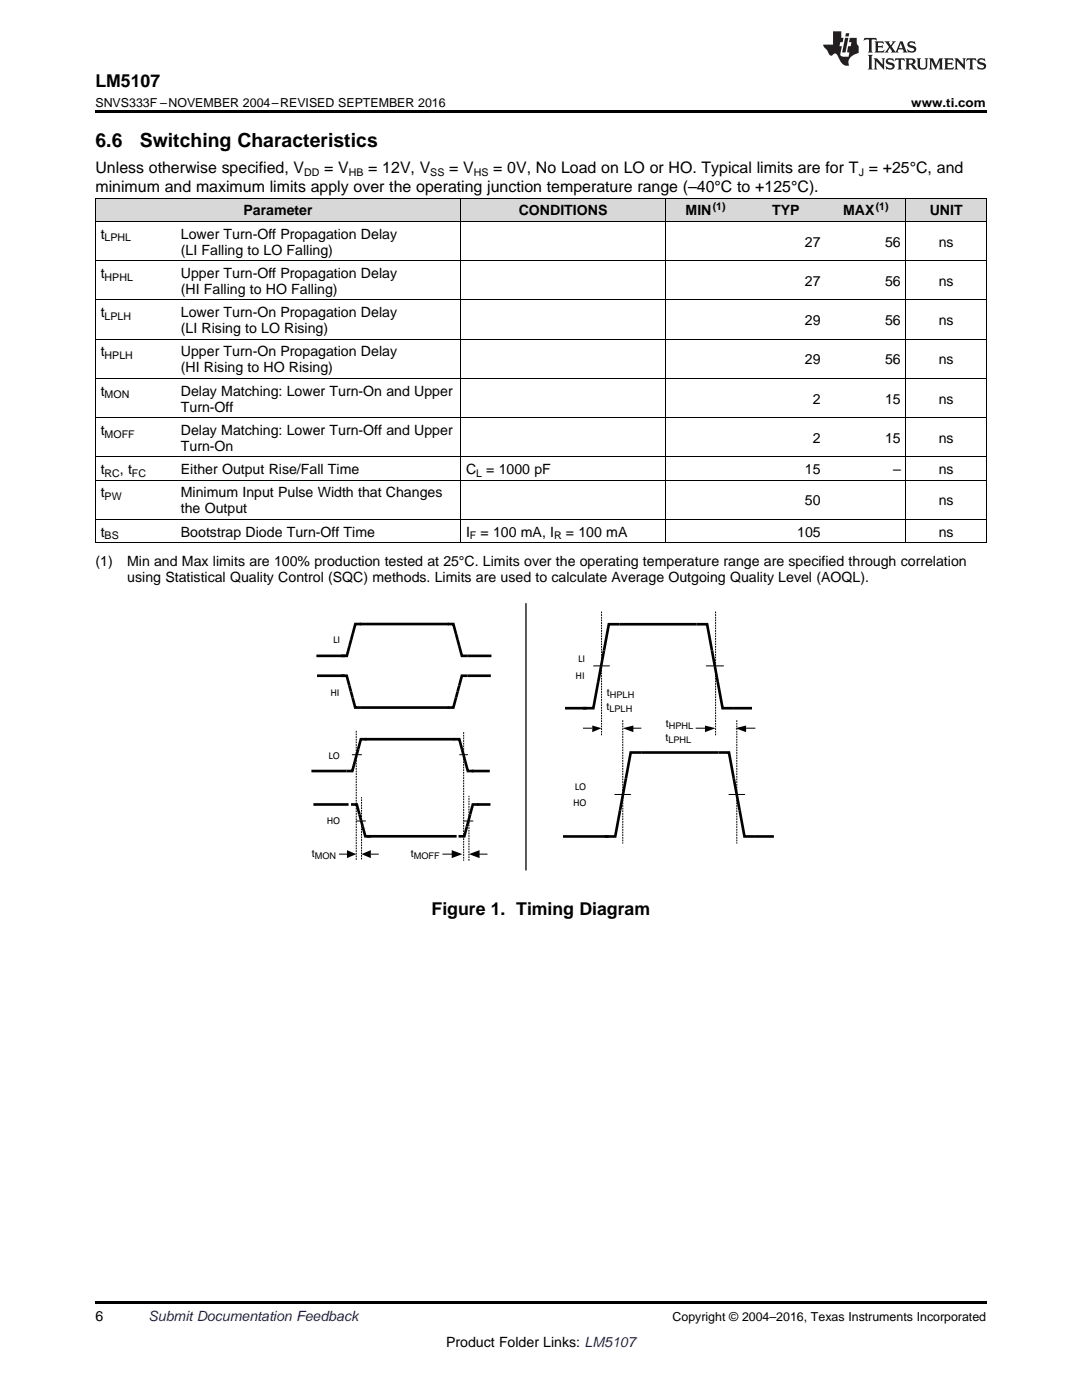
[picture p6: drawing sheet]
<svg xmlns="http://www.w3.org/2000/svg" width="216mm" height="279mm" viewBox="0 0 216 279" stroke-linecap="round" stroke-linejoin="round" font-family="sans-serif">
<defs><g id="words">
<g font-size="3.9">
<text x="19" y="29.3">6.6</text>
<text x="27.9" y="29.3">Switching Characteristics</text>
</g>
<g font-size="3.5">
<text x="19" y="17.3">LM5107</text>
<text x="86.1" y="182.6">Figure 1. Timing Diagram</text>
</g>
<g font-size="3.2">
<text x="19" y="34.4">Unless otherwise specified, V</text>
<text x="64.7" y="34.4">= V</text>
<text x="73.5" y="34.4">= 12V, V</text>
<text x="89.6" y="34.4">= V</text>
<text x="98.4" y="34.4">= 0V, No Load on LO or HO. Typical limits are for T = +25°C, and</text>
<text x="19" y="38.3">minimum and maximum limits apply over the operating junction temperature range (–40°C to +125°C).</text>
</g>
<g font-size="2.8">
<text x="20.1" y="47.6">t</text>
<text x="36.1" y="47.6">Lower Turn-Off Propagation Delay</text>
<text x="48.6" y="43">Parameter</text>
<text x="103.5" y="43">CONDITIONS</text>
<text x="136.8" y="43">MIN</text>
<text x="154.1" y="43">TYP</text>
<text x="168.2" y="43">MAX</text>
<text x="185.5" y="43">UNIT</text>
<text x="36.1" y="50.8">(LI Falling to LO Falling)</text>
<text x="160.6" y="49.2">27</text>
<text x="176.6" y="49.2">56</text>
<text x="187.3" y="49.2">ns</text>
<text x="20.1" y="55.5">t</text>
<text x="36.1" y="55.5">Upper Turn-Off Propagation Delay</text>
<text x="36.1" y="58.6">(HI Falling to HO Falling)</text>
<text x="160.6" y="57">27</text>
<text x="176.6" y="57">56</text>
<text x="187.3" y="57">ns</text>
<text x="20.1" y="63.3">t</text>
<text x="36.1" y="63.3">Lower Turn-On Propagation Delay</text>
<text x="160.6" y="64.9">29</text>
<text x="176.6" y="64.9">56</text>
<text x="187.3" y="64.9">ns</text>
<text x="20.1" y="71.1">t</text>
<text x="36.1" y="66.5">(LI Rising to LO Rising)</text>
<text x="36.1" y="71.1">Upper Turn-On Propagation Delay</text>
<text x="36.1" y="74.3">(HI Rising to HO Rising)</text>
<text x="160.6" y="72.7">29</text>
<text x="176.6" y="72.7">56</text>
<text x="187.3" y="72.7">ns</text>
<text x="20.1" y="79">t</text>
<text x="36.1" y="79">Delay Matching: Lower Turn-On and Upper</text>
<text x="36.1" y="82.1">Turn-Off</text>
<text x="162.2" y="80.5">2</text>
<text x="176.6" y="80.5">15</text>
<text x="187.3" y="80.5">ns</text>
<text x="20.1" y="86.8">t</text>
<text x="36.1" y="86.8">Delay Matching: Lower Turn-Off and Upper</text>
<text x="36.1" y="90">Turn-On</text>
<text x="162.2" y="88.4">2</text>
<text x="176.6" y="88.4">15</text>
<text x="187.3" y="88.4">ns</text>
<text x="20.1" y="94.6">t</text>
<text x="23.9" y="94.6">, t</text>
<text x="36.1" y="94.6">Either Output Rise/Fall Time</text>
<text x="93" y="94.6">C</text>
<text x="97" y="94.6">= 1000 pF</text>
<text x="160.6" y="94.6">15</text>
<text x="178.2" y="94.6">–</text>
<text x="187.3" y="94.6">ns</text>
<text x="20.1" y="99.3">t</text>
<text x="36.1" y="99.3">Minimum Input Pulse Width that Changes</text>
<text x="160.6" y="100.9">50</text>
<text x="187.3" y="100.9">ns</text>
<text x="20.1" y="107.1">t</text>
<text x="36.1" y="102.4">the Output</text>
<text x="36.1" y="107.1">Bootstrap Diode Turn-Off Time</text>
<text x="93" y="107.1">I</text>
<text x="95.9" y="107.1">= 100 mA, I</text>
<text x="112.9" y="107.1">= 100 mA</text>
<text x="159.1" y="107.1">105</text>
<text x="187.3" y="107.1">ns</text>
<text x="19" y="113">(1)</text>
<text x="25.4" y="113">Min and Max limits are 100% production tested at 25°C. Limits over the operating temperature range are specified through correlation</text>
<text x="25.4" y="116.1">using Statistical Quality Control (SQC) methods. Limits are used to calculate Average Outgoing Quality Level (AOQL).</text>
<text x="19" y="263.6">6</text>
<text x="89" y="268.9">Product Folder Links: LM5107</text>
</g>
<text font-size="2.8" fill="#0000c8" x="29.6" y="263.6">Submit Documentation Feedback</text>
<g font-size="2.5">
<text x="19" y="21.4">SNVS333F –NOVEMBER 2004–REVISED SEPTEMBER 2016</text>
<text x="181.8" y="21.4">www.ti.com</text>
<text x="134.2" y="263.6">Copyright © 2004–2016, Texas Instruments Incorporated</text>
</g>
<g font-size="2.1">
<text x="60.7" y="35.1">DD</text>
<text x="69.6" y="35.1">HB</text>
<text x="85.9" y="35.1">SS</text>
<text x="94.5" y="35.1">HS</text>
<text x="171.3" y="35.1">J</text>
<text x="142.2" y="41.8">(1)</text>
<text x="174.7" y="41.8">(1)</text>
<text x="20.9" y="48.2">LPHL</text>
<text x="20.9" y="56">HPHL</text>
<text x="20.9" y="63.9">LPLH</text>
<text x="20.9" y="71.7">HPLH</text>
<text x="20.9" y="79.5">MON</text>
<text x="20.9" y="87.3">MOFF</text>
<text x="20.9" y="95.2">RC</text>
<text x="26.3" y="95.2">FC</text>
<text x="95" y="95.2">L</text>
<text x="20.9" y="99.8">PW</text>
<text x="20.9" y="107.7">BS</text>
<text x="93.8" y="107.7">F</text>
<text x="110.6" y="107.7">R</text>
<text x="66.5" y="128.4">LI</text>
<text x="114.9" y="135.4">HI</text>
<text x="115.4" y="132.1">LI</text>
<text x="65.9" y="138.9">HI</text>
<text x="121" y="141.8">t</text>
<text x="121.1" y="139">t</text>
<text x="132.8" y="147.8">t</text>
<text x="132.9" y="145">t</text>
<text x="65.5" y="151.4">LO</text>
<text x="114.3" y="160.8">HO</text>
<text x="114.7" y="157.7">LO</text>
<text x="65.2" y="164.5">HO</text>
<text x="62.2" y="171">t</text>
<text x="82" y="171">t</text>
</g>
<g font-size="1.8">
<text x="121.6" y="142.1">LPLH</text>
<text x="121.7" y="139.4">HPLH</text>
<text x="133.4" y="148.2">LPHL</text>
<text x="133.5" y="145.4">HPHL</text>
<text x="62.8" y="171.4">MON</text>
<text x="82.5" y="171.4">MOFF</text>
</g>
</g></defs>
<g fill="#d8d8d8">
<path d="M19 39.6h16v4.6h-16z"/>
<path d="M35 39.6h56.9v4.6h-56.9z"/>
<path d="M91.9 39.6h40.9v4.6h-40.9z"/>
<path d="M132.8 39.6h16v4.6h-16z"/>
<path d="M148.8 39.6h16v4.6h-16z"/>
<path d="M164.8 39.6h16v4.6h-16z"/>
<path d="M180.8 39.6h16v4.6h-16z"/>
</g>
<path d="M19 22h177.8v.5h-177.8zM19 108.3l.2 .1zM91.8 108.3l.1 .1zM132.7 108.3l.1 .1zM148.7 108.3l.1 .1zM164.7 108.3l.1 .1zM180.7 108.3l.1 .1zM196.7 108.3l.1 .1zM19 259.7h177.8v.5h-177.8z" fill="#000"/>
<g fill="none" stroke="#000" stroke-width=".2">
<path d="M19 39.5h177.8M19.1 39.5v68.9M91.9 39.5v68.9M132.8 39.5v68.9M180.8 39.5v68.9M196.8 39.5v68.9M19 59.8h177.8M19 52h177.8M19 44.2h177.8M19 75.5h177.8M19 67.7h177.8M19 95.8h177.8"/>
<path d="M19 91.2h177.8M19 83.3h177.8M19 108.3h177.8M19 103.7h177.8M118.4 132.9h3.2M140.9 132.9h3.5M70.3 150.6h1.8M91.7 150.6h1.6M116.3 145.3h1.9M122.7 158.6h3.2M126.1 145.3h1.9M138.8 145.3h2.1"/>
<path d="M145.4 158.6h3.2M148.9 145.3h1.8M67.6 170.5h1.6M71.1 163.8h1.8M74 170.5h1.6M88.3 170.5h2.1M92.5 163.8h1.9M95.4 170.5h1.9"/>
</g>
<g fill="none" stroke="#000" stroke-width=".53">
<path d="M63.1 130.9h5.7M63.3 134.9h5.5M68 134.9h1.2l1.7 6.3h18.7M71.8 124.5h17.8M72 124.5h-1.1l-1.7 6.4h-1.1M89.3 124.5h1.2l1.7 6.4h5.9M93.3 134.9h-1.1l-1.7 6.3h-1.2M93.3 134.9h4.6M72.8 147.5h17.9M73.1 147.5h-1.1l-1.7 6.4h-8.2M90.5 147.5h1.1l1.8 6.4h1.1M94.2 153.9h3.5"/>
<path d="M112.7 141.3h4.3M116.3 141.3h2.1l3.1-16.7h19.6l3.1 16.7h5.9M62.5 160.6h7M70 160.6h1.2l1.7 6.3h1.1M73.2 166.9h17.9M95.2 160.6h2.7M95.5 160.6h-1.2l-1.7 6.3h-1.1M112.3 166.9h9.1M120.7 166.9h2.1l3-16.7h2.1h17.6l3.1 16.7h5.8"/>
</g>
<path d="M120 122v24.9M142.8 122v24.9M71.1 145.9v25.9M92.5 146.1v25.7M124.3 143.7v24.6M147 143.7v24.6M72.1 171.5v-12.4M93.6 171.8v-13" fill="none" stroke="#000" stroke-width=".2" stroke-dasharray=".4 .2" stroke-linecap="butt"/>
<path d="M118.2 144.8l1.8 .5-1.8 .8zM124.3 145.3l2.1-.5v1.3zM140.7 144.8l2.1 .5-2.1 .8zM146.8 145.3l2.1-.5v1.3zM69.2 169.7l1.9 .8-1.9 .8zM72.1 170.5l1.9-.8v1.6zM90.1 169.7l2.2 .8-2.2 .8zM93.6 170.5l2.1-.8v1.6z" fill="#000"/>
<path d="M105 120.5v53.1" fill="none" stroke="#000" stroke-width=".25"/>
<g fill="#231f20">
<path d="M172.5 7.6l-.1 .5 .4-.2h.6v.1v2.1l-.2 .4h.9l-.2-.4v-2.1l.1-.1h.5l.5 .2-.2-.5zM174.5 8.3l.2 .3v1.5l-.2 .4h1.8l.2-.6a1.04 1.04 0 0 1-1.3 .2v-.7h.6l.3 .2v-.6l-.3 .2h-.6v-.6l.8-.1 .4 .3-.2-.5zM176.5 8.3l.9 1.1-.9 1.1h.8l-.2-.2 .4-.7 .5 .7-.2 .2h1.5l-.2-.2 .2-.4h.9l.1 .4-.2 .2h1l-.3-.3-.7-1.9h-.5l-.9 2-.8-1 .9-1h-.8l.1 .3-.4 .5-.3-.6 .1-.2zM179.7 8.6l.4 1h-.7zM181.3 8.4a.63 .63 0 0 0-.2 .7 .63 .63 0 0 0 .6 .4l.6 .2 .1 .2a.75 .75 0 0 1-.7 .4 .75 .75 0 0 1-.6-.5l.1 .7 .1-.1a1.11 1.11 0 0 0 1.5-.6 1.13 1.13 0 0 0-1.2-.8l-.1-.4a1.04 1.04 0 0 1 1.2 .2l-.2-.5-.2 .1-.4-.2zM173.2 10.9l.2 .4v2.2l-.2 .4h1l-.3-.4v-2.2l.3-.4zM174.3 11.6l.3 .4v1.5l-.3 .4h.8l-.2-.4v-1.3l1.5 1.7v-1.9l.2-.4h-.7l.2 .4v.9l-1.1-1.3zM177 11.8a.62 .62 0 0 0-.2 .7 .62 .62 0 0 0 .6 .4l.6 .1 .1 .3a.76 .76 0 0 1-.7 .3 .76 .76 0 0 1-.7-.4l.2 .7 .1-.1a1.11 1.11 0 0 0 1.5-.6 1.13 1.13 0 0 0-1.2-.8l-.1-.4a1.04 1.04 0 0 1 1.2 .2l-.2-.6-.2 .1-.5-.1zM178.7 11.6l-.2 .6a.61 .61 0 0 1 .8-.3v1.6l-.2 .4h.9l-.2-.4v-1.6a.63 .63 0 0 1 .7 .3l-.1-.6zM180.6 11.6l.3 .4v1.5l-.3 .4h1l-.2-.2-.1-.8 .6 .2a.76 .76 0 0 0 1.2 .7l-1-1a.58 .58 0 0 0 .6-.5 .58 .58 0 0 0-.5-.6zM181.4 11.9h.1a.45 .45 0 0 1 .5 .1 .45 .45 0 0 1 .1 .5l-.8 .2zM182.9 11.6l.2 .2a2.17 2.17 0 0 0 .3 1.9 .99 .99 0 0 0 1.6-.6v-1.1l.2-.4h-.7l.2 .2a1.92 1.92 0 0 1-.2 1.8 .6 .6 0 0 1-.9-.5v-1.1l.2-.4zM185.4 11.6l.2 .4v1.5l-.2 .4h.7l-.2-.4v-1.4l.8 1.8 .8-1.8v1.4l-.2 .4h.9l-.2-.4v-1.5l.2-.4h-.8l-.6 1.5-.6-1.5zM188.4 11.6l.2 .4v1.5l-.2 .4h1.8l.1-.6a1.04 1.04 0 0 1-1.2 .1v-.6h.5l.4 .2v-.6l-.4 .2h-.5v-.7h.8l.3 .3-.1-.6zM190.5 11.6l.2 .4v1.5l-.2 .4h.7l-.2-.4v-1.3l1.5 1.7v-1.9l.2-.4h-.7l.2 .4v.9l-1.1-1.3zM192.9 11.6l-.1 .6a.61 .61 0 0 1 .7-.3l.1 1.6-.3 .4h1l-.3-.4 .1-1.6a.63 .63 0 0 1 .7 .3l-.1-.6zM195.2 11.8a.62 .62 0 0 0-.2 .7 .62 .62 0 0 0 .6 .4l.6 .1 .1 .3a.76 .76 0 0 1-.7 .3 .76 .76 0 0 1-.6-.4l.1 .7 .1-.1a1.11 1.11 0 0 0 1.6-.6 1.13 1.13 0 0 0-1.3-.8l-.1-.4a1.04 1.04 0 0 1 1.2 .2l-.1-.6-.2 .1-.5-.1z"/>
<path d="M166.2 6.3v2.6h-1.9v.4l.8 .9a.91 .91 0 0 0 1 .8 .56 .56 0 0 1 .5-.3 .56 .56 0 0 1 .5 .3l.4 .8a1.53 1.53 0 0 0 1.9 1.2 1.54 1.54 0 0 1 1-2.1l.9-.3v-1.4a1.52 1.52 0 0 1-.4-1.6h-1.3l-.2 .8h.5l-.2 .8h-.5l-.1 1v.2l.4 .1-.2 .8a1.93 1.93 0 0 1-1.6-.3l.3-1.8h-.5l.2-.8h.4l.2-.8h-.4v-1.3zM168.6 7.6l-.6 2.9h.7l.6-2.9zM168.8 6.6l-.1 .7h.6l.2-.7z"/>
</g>
<use href="#words"/>
</svg>
